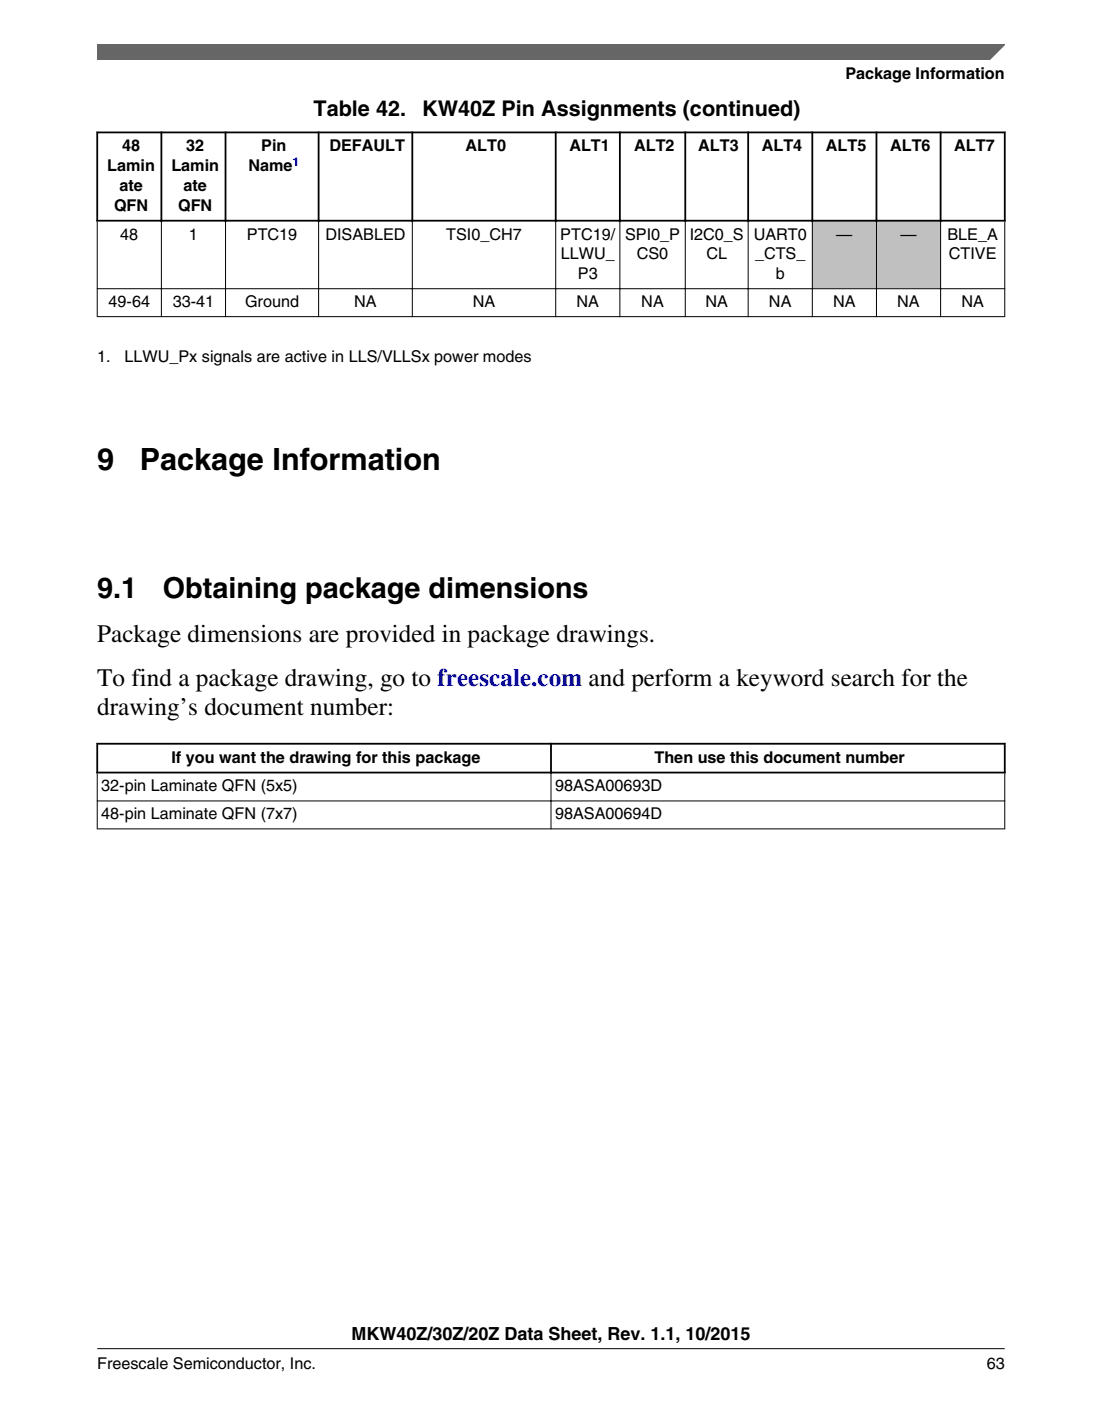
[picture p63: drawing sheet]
<svg xmlns="http://www.w3.org/2000/svg" width="216mm" height="274mm" viewBox="0 0 216 274" stroke-linecap="round" stroke-linejoin="round" font-family="sans-serif">
<defs><g id="words">
<g font-size="6">
<text x="19.1" y="92">9</text>
<text x="27.4" y="92">Package Information</text>
</g>
<g font-size="5.6">
<text x="19.1" y="117.1">9.1</text>
<text x="31.9" y="117.1">Obtaining package dimensions</text>
</g>
<g font-size="4.9">
<text x="19" y="125.7">Package dimensions are provided in package drawings.</text>
<text x="19" y="134.3">To find a package drawing, go to freescale.com and perform a keyword search for the</text>
<text x="19" y="140">drawing’s document number:</text>
</g>
<g font-size="4.2">
<text x="61.4" y="22.7">Table 42.</text>
<text x="82.7" y="22.7">KW40Z Pin Assignments (continued)</text>
</g>
<text font-size="3.5" x="68.8" y="262.3">MKW40Z/30Z/20Z Data Sheet, Rev. 1.1, 10/2015</text>
<g font-size="3.2">
<text x="165.6" y="15.5">Package Information</text>
<text x="23.9" y="29.6">48</text>
<text x="36.5" y="29.6">32</text>
<text x="51.2" y="29.6">Pin</text>
<text x="64.5" y="29.6">DEFAULT</text>
<text x="91.2" y="29.6">ALT0</text>
<text x="111.5" y="29.6">ALT1</text>
<text x="124.2" y="29.6">ALT2</text>
<text x="136.8" y="29.6">ALT3</text>
<text x="149.2" y="29.6">ALT4</text>
<text x="161.8" y="29.6">ALT5</text>
<text x="174.4" y="29.6">ALT6</text>
<text x="187" y="29.6">ALT7</text>
<text x="21" y="33.5">Lamin</text>
<text x="33.6" y="33.5">Lamin</text>
<text x="48.7" y="33.5">Name</text>
<text x="22.3" y="41.3">QFN</text>
<text x="23.4" y="37.4">ate</text>
<text x="34.9" y="41.3">QFN</text>
<text x="36" y="37.4">ate</text>
<text x="23.6" y="46.9">48</text>
<text x="37" y="46.9">1</text>
<text x="48.4" y="46.9">PTC19</text>
<text x="63.7" y="46.9">DISABLED</text>
<text x="87.4" y="46.9">TSI0_CH7</text>
<text x="109.8" y="46.9">PTC19/</text>
<text x="122.5" y="46.9">SPI0_P</text>
<text x="135.1" y="46.9">I2C0_S</text>
<text x="147.7" y="46.9">UART0</text>
<text x="163.8" y="46.9">—</text>
<text x="176.4" y="46.9">—</text>
<text x="185.6" y="46.9">BLE_A</text>
<text x="109.9" y="50.8">LLWU_</text>
<text x="124.8" y="50.8">CS0</text>
<text x="138.4" y="50.8">CL</text>
<text x="147.9" y="50.8">_CTS_</text>
<text x="185.9" y="50.8">CTIVE</text>
<text x="113.2" y="54.7">P3</text>
<text x="152" y="54.7">b</text>
<text x="21.3" y="60.1">49-64</text>
<text x="33.8" y="60.1">33-41</text>
<text x="48" y="60.1">Ground</text>
<text x="69.4" y="60.1">NA</text>
<text x="92.6" y="60.1">NA</text>
<text x="113" y="60.1">NA</text>
<text x="125.6" y="60.1">NA</text>
<text x="138.2" y="60.1">NA</text>
<text x="150.7" y="60.1">NA</text>
<text x="163.2" y="60.1">NA</text>
<text x="175.8" y="60.1">NA</text>
<text x="188.4" y="60.1">NA</text>
<text x="19" y="70.9">1.</text>
<text x="24.4" y="70.9">LLWU_Px signals are active in LLS/VLLSx power modes</text>
<text x="33.6" y="149.3">If you want the drawing for this package</text>
<text x="128.2" y="149.3">Then use this document number</text>
<text x="19.8" y="155">32-pin Laminate QFN (5x5)</text>
<text x="108.7" y="155">98ASA00693D</text>
<text x="19.8" y="160.4">48-pin Laminate QFN (7x7)</text>
<text x="108.7" y="160.4">98ASA00694D</text>
<text x="19" y="268">Freescale Semiconductor, Inc.</text>
<text x="193.3" y="268">63</text>
</g>
<text font-size="2.4" fill="#00f" x="57.3" y="32.4">1</text>
</g></defs>
<g fill="#c0c0c0">
<path d="M159.2 43.4h12.4v13h-12.4z" fill-rule="evenodd"/>
<path d="M171.8 43.4h12.4v13h-12.4z" fill-rule="evenodd"/>
</g>
<g fill="#fff">
<path d="M184.4 43.4h12.4v13h-12.4z" fill-rule="evenodd"/>
<path d="M19.1 56.6h12.4v5.3h-12.4z" fill-rule="evenodd"/>
<path d="M31.7 56.6h12.4v5.3h-12.4z" fill-rule="evenodd"/>
<path d="M44.3 56.6h18v5.3h-18z" fill-rule="evenodd"/>
<path d="M62.5 56.6h18.2v5.3h-18.2z" fill-rule="evenodd"/>
<path d="M80.9 56.6h27.9v5.3h-27.9z" fill-rule="evenodd"/>
<path d="M109 56.6h12.4v5.3h-12.4z" fill-rule="evenodd"/>
<path d="M121.5 56.6h12.7v5.3h-12.7z" fill-rule="evenodd"/>
<path d="M134.3 56.6h12.2v5.3h-12.2z" fill-rule="evenodd"/>
<path d="M146.7 56.6h12.4v5.3h-12.4z" fill-rule="evenodd"/>
<path d="M159.2 56.6h12.4v5.3h-12.4z" fill-rule="evenodd"/>
<path d="M171.8 56.6h12.4v5.3h-12.4z" fill-rule="evenodd"/>
<path d="M184.4 56.6h12.4v5.3h-12.4z" fill-rule="evenodd"/>
</g>
<g fill="none" stroke="#000" stroke-width=".35">
<path d="M18.9 25.9h178.1M19 25.8v17.6M31.6 25.8v17.6M44.2 25.8v17.6M62.4 25.8v17.6M80.8 25.8v17.6M108.9 25.8v17.6M121.4 25.8v17.6M134.3 25.8v17.6M146.6 25.8v17.6M159.1 25.8v17.6M171.7 25.8v17.6"/>
<path d="M184.3 25.8v17.6M196.8 25.8v17.6M18.9 43.2h178.1"/>
</g>
<g fill="none" stroke="#000" stroke-width=".2">
<path d="M19 56.5h177.9M19 43.4v18.7M31.6 43v19.1M44.2 43v19.1M62.4 43v19.1M80.8 43v19.1M108.9 43v19.1M121.4 43v19.1M134.3 43v19.1M146.6 43v19.1M159.1 43v19.1M171.7 43v19.1"/>
<path d="M184.3 43v19.1M196.8 43.4v18.7M19 62h177.9"/>
</g>
<g fill="#fff">
<path d="M19 145.6h177.8v18.5h-177.8z" fill-rule="evenodd"/>
<path d="M19.2 145.8h88.6v5.3h-88.6z" fill-rule="evenodd"/>
<path d="M108.1 145.8h88.6v5.3h-88.6z" fill-rule="evenodd"/>
<path d="M19.1 151.4h88.8v5.3h-88.8z" fill-rule="evenodd"/>
<path d="M108 151.4h88.8v5.3h-88.8z" fill-rule="evenodd"/>
<path d="M19.1 156.9h88.8v5.3h-88.8z" fill-rule="evenodd"/>
<path d="M108 156.9h88.8v5.3h-88.8z" fill-rule="evenodd"/>
</g>
<path d="M18.9 145.6h178.1M18.9 151.3h178.1M19 145.5v5.9M107.9 145.5v5.9M196.8 145.5v5.9" fill="none" stroke="#000" stroke-width=".35"/>
<path d="M19 156.8h177.9M19 151.4v11M107.9 151.1v11.3M196.8 151.4v11M19 162.3h177.9" fill="none" stroke="#000" stroke-width=".2"/>
<path d="M19 8.7h177.8l-5.6 3h-172.2z" fill="#666"/>
<path d="M19 11.7v-3h177.8l-3 3" fill="none" stroke="#666" stroke-width=".28"/>
<path d="M19 264.1h177.8" fill="none" stroke="#000" stroke-width=".2"/>
<use href="#words"/>
</svg>
